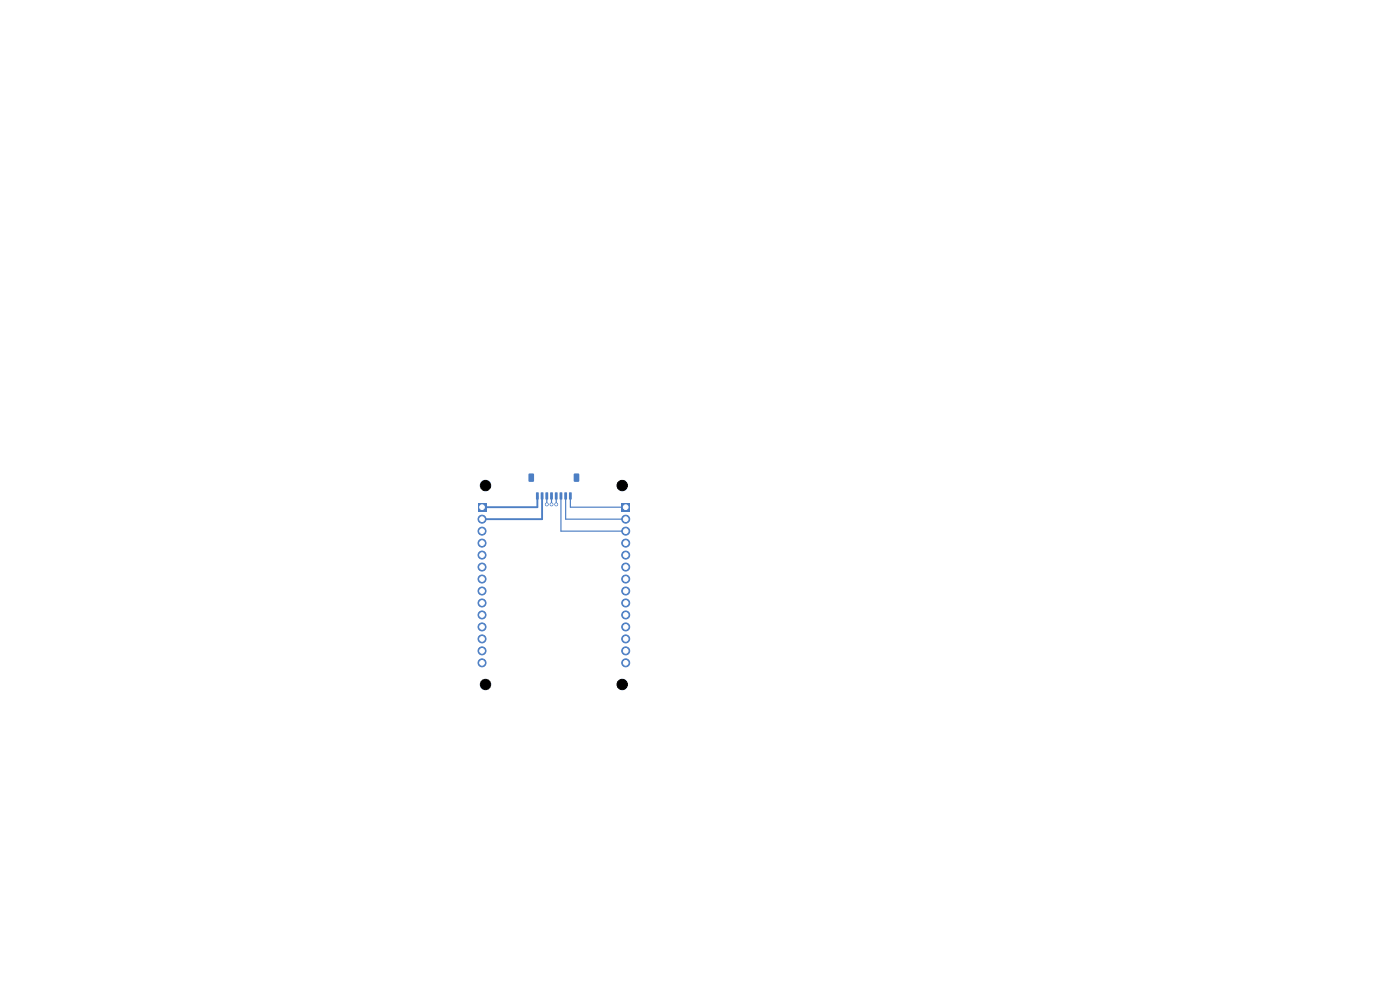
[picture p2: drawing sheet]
<svg xmlns="http://www.w3.org/2000/svg" width="297mm" height="210mm" viewBox="0 0 297 210" stroke-linecap="round" stroke-linejoin="round" font-family="sans-serif">
<path d="M101.4 106.7h1.7v1.7h-1.7z" fill="#4d7fc4"/>
<g fill="#4d7fc4" stroke="#4d7fc4" stroke-width=".21">
<circle cx="102.3" cy="110.1" r=".85"/>
<circle cx="102.3" cy="112.7" r=".85"/>
<circle cx="102.3" cy="115.2" r=".85"/>
<circle cx="102.3" cy="117.7" r=".85"/>
<circle cx="102.3" cy="120.3" r=".85"/>
<circle cx="102.3" cy="122.8" r=".85"/>
<circle cx="102.3" cy="125.4" r=".85"/>
<circle cx="102.3" cy="127.9" r=".85"/>
<circle cx="102.3" cy="130.4" r=".85"/>
<circle cx="102.3" cy="133" r=".85"/>
<circle cx="102.3" cy="135.5" r=".85"/>
<circle cx="102.3" cy="138.1" r=".85"/>
<circle cx="102.3" cy="140.6" r=".85"/>
</g>
<path d="M131.9 106.7h1.7v1.7h-1.7z" fill="#4d7fc4"/>
<g fill="#4d7fc4" stroke="#4d7fc4" stroke-width=".21">
<circle cx="132.7" cy="110.1" r=".85"/>
<circle cx="132.7" cy="112.7" r=".85"/>
<circle cx="132.7" cy="115.2" r=".85"/>
<circle cx="132.7" cy="117.7" r=".85"/>
<circle cx="132.7" cy="120.3" r=".85"/>
<circle cx="132.7" cy="122.8" r=".85"/>
<circle cx="132.7" cy="125.4" r=".85"/>
<circle cx="132.7" cy="127.9" r=".85"/>
<circle cx="132.7" cy="130.4" r=".85"/>
<circle cx="132.7" cy="133" r=".85"/>
<circle cx="132.7" cy="135.5" r=".85"/>
<circle cx="132.7" cy="138.1" r=".85"/>
<circle cx="132.7" cy="140.6" r=".85"/>
</g>
<g fill="#4d7fc4">
<path d="M113.7 104.5h.6l-.1 1.5-.5-.1z"/>
<path d="M114.7 104.5h.6l-.1 1.5-.5-.1z"/>
<path d="M115.7 104.5h.6l-.1 1.5-.5-.1z"/>
<path d="M116.7 104.5h.6l-.1 1.5-.5-.1z"/>
<path d="M117.7 104.5h.6l-.1 1.5-.5-.1z"/>
<path d="M118.7 104.5h.6l-.1 1.5-.5-.1z"/>
<path d="M119.7 104.5h.6l-.1 1.5-.5-.1z"/>
<path d="M120.7 104.5h.6l-.1 1.5-.5-.1z"/>
<path d="M112.2 100.5l.9-.1 .2 .2v1.4l-.2 .2h-.7l-.3-.1z"/>
<path d="M121.8 100.5l.8-.1 .3 .2v1.4l-.2 .2h-.7l-.3-.1z"/>
</g>
<g fill="#4d7fc4" stroke="#4d7fc4" stroke-width=".21">
<circle cx="118" cy="107" r=".3"/>
<circle cx="117" cy="107" r=".3"/>
<circle cx="116" cy="107" r=".3"/>
</g>
<path d="M116 105.2v1.8M117 105.2v1.8M118 105.2v1.8M119 105.2v7.5h13.7M120 105.2v4.9h12.7M121 105.2v2.4h11.7" fill="none" stroke="#4d7fc4" stroke-width=".25"/>
<path d="M114 105.2v2.4h-11.7M115 105.2v4.9h-12.7" fill="none" stroke="#4d7fc4" stroke-width=".4"/>
<g fill="#fff" stroke="#fff" stroke-width=".21">
<circle cx="118" cy="107" r=".15"/>
<circle cx="117" cy="107" r=".15"/>
<circle cx="116" cy="107" r=".15"/>
<circle cx="102.3" cy="107.6" r=".5"/>
<circle cx="102.3" cy="110.1" r=".5"/>
<circle cx="102.3" cy="112.7" r=".5"/>
<circle cx="102.3" cy="115.2" r=".5"/>
<circle cx="102.3" cy="117.7" r=".5"/>
<circle cx="102.3" cy="120.3" r=".5"/>
<circle cx="102.3" cy="122.8" r=".5"/>
<circle cx="102.3" cy="125.4" r=".5"/>
<circle cx="102.3" cy="127.9" r=".5"/>
<circle cx="102.3" cy="130.4" r=".5"/>
<circle cx="102.3" cy="133" r=".5"/>
<circle cx="102.3" cy="135.5" r=".5"/>
<circle cx="102.3" cy="138.1" r=".5"/>
<circle cx="102.3" cy="140.6" r=".5"/>
<circle cx="132.7" cy="107.6" r=".5"/>
<circle cx="132.7" cy="110.1" r=".5"/>
<circle cx="132.7" cy="112.7" r=".5"/>
<circle cx="132.7" cy="115.2" r=".5"/>
<circle cx="132.7" cy="117.7" r=".5"/>
<circle cx="132.7" cy="120.3" r=".5"/>
<circle cx="132.7" cy="122.8" r=".5"/>
<circle cx="132.7" cy="125.4" r=".5"/>
<circle cx="132.7" cy="127.9" r=".5"/>
<circle cx="132.7" cy="130.4" r=".5"/>
<circle cx="132.7" cy="133" r=".5"/>
<circle cx="132.7" cy="135.5" r=".5"/>
<circle cx="132.7" cy="138.1" r=".5"/>
<circle cx="132.7" cy="140.6" r=".5"/>
</g>
<g fill="#000" stroke="#000" stroke-width=".21">
<circle cx="103" cy="103" r="1.1"/>
<circle cx="132" cy="103" r="1.1"/>
<circle cx="103" cy="145.2" r="1.1"/>
<circle cx="132" cy="145.2" r="1.1"/>
</g>
</svg>
